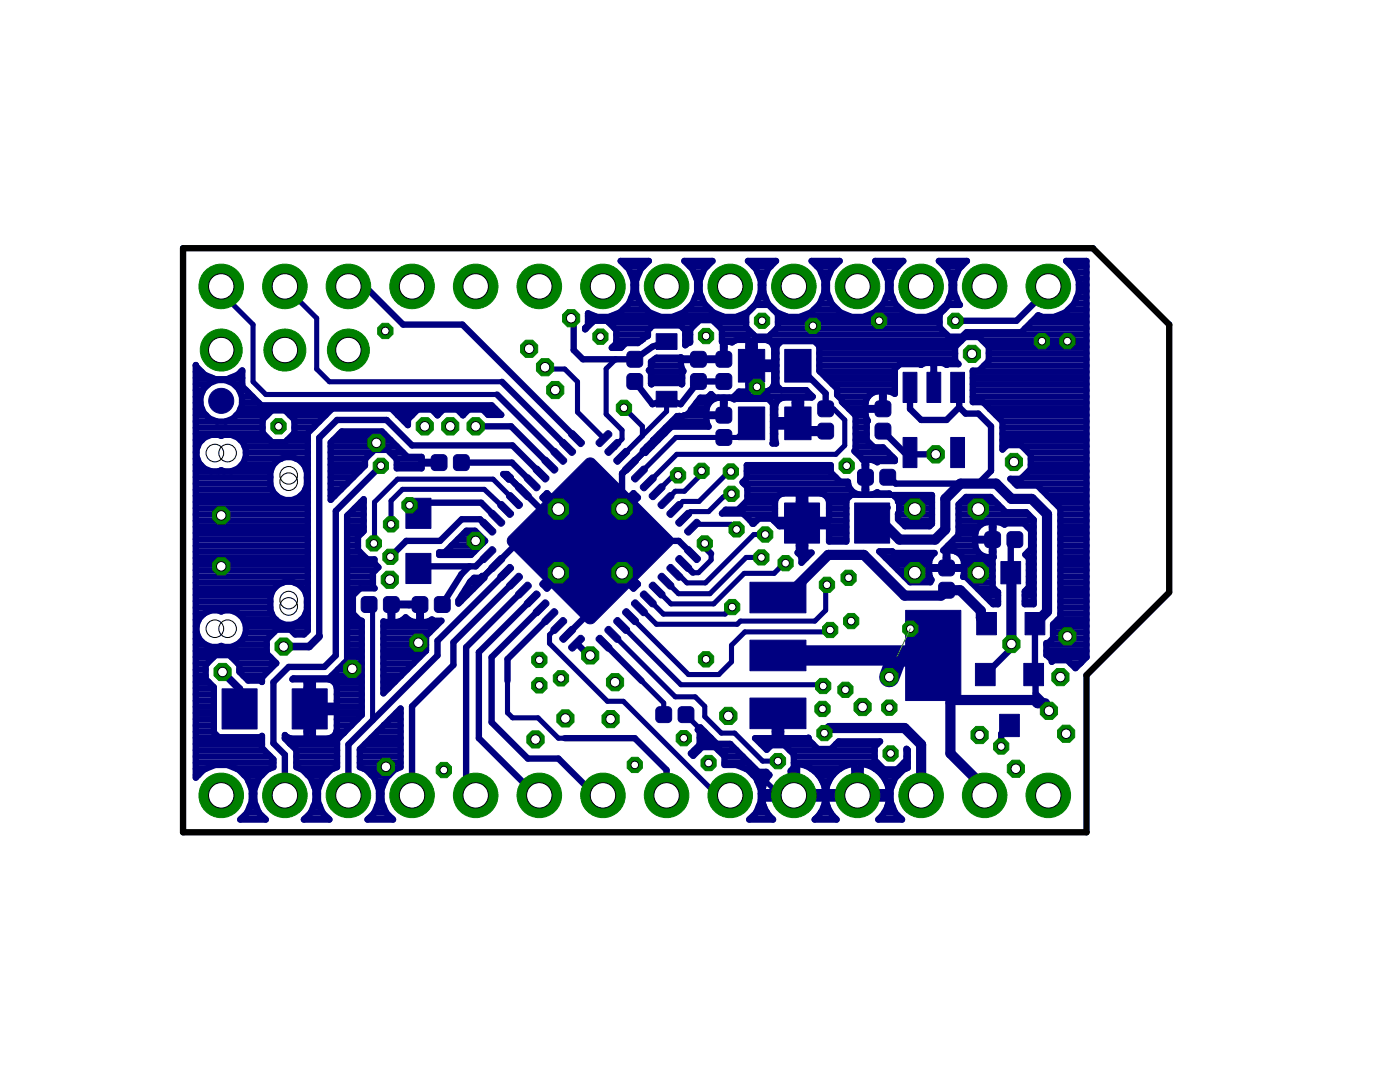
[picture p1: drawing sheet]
<svg xmlns="http://www.w3.org/2000/svg" width="279mm" height="216mm" viewBox="0 0 279 216" stroke-linecap="round" stroke-linejoin="round" font-family="sans-serif">
<g fill="#000080" stroke="#000080" stroke-width=".2">
<path d="M72.3 119.3l.6-.3h1.6a.79 .79 0 0 1 .7 .8v1.6a.79 .79 0 0 1-.7 .8h-1.6a.79 .79 0 0 1-.8-.8v-1.6z" fill-rule="evenodd"/>
<path d="M76.7 119.3l.6-.3h1.6a.79 .79 0 0 1 .8 .8v1.6a.79 .79 0 0 1-.8 .8h-1.6a.79 .79 0 0 1-.8-.8v-1.6z" fill-rule="evenodd"/>
<path d="M175.8 93.9l.6-.3h1.6a.79 .79 0 0 1 .8 .8v1.6a.79 .79 0 0 1-.8 .8h-1.6a.79 .79 0 0 1-.8-.8v-1.6z" fill-rule="evenodd"/>
<path d="M171.4 93.9l.5-.3h1.6a.79 .79 0 0 1 .8 .8v1.6a.79 .79 0 0 1-.8 .8h-1.6a.79 .79 0 0 1-.8-.8v-1.6z" fill-rule="evenodd"/>
<path d="M174.9 84.7l.5-.3h1.6a.79 .79 0 0 1 .8 .8v1.6a.79 .79 0 0 1-.8 .8h-1.6a.79 .79 0 0 1-.8-.8v-1.6z" fill-rule="evenodd"/>
<path d="M174.9 80.2l.5-.2h1.6a.79 .79 0 0 1 .8 .8v1.6a.79 .79 0 0 1-.8 .8h-1.6a.79 .79 0 0 1-.8-.8v-1.6z" fill-rule="evenodd"/>
<path d="M90.7 91l.6-.3h1.6a.79 .79 0 0 1 .8 .8v1.6a.79 .79 0 0 1-.8 .8h-1.6a.79 .79 0 0 1-.8-.8v-1.6z" fill-rule="evenodd"/>
<path d="M86.3 91l.5-.3h1.6a.79 .79 0 0 1 .8 .8v1.6a.79 .79 0 0 1-.8 .8h-1.6a.79 .79 0 0 1-.8-.8v-1.6z" fill-rule="evenodd"/>
<path d="M125.3 74.8l.6-.3h1.6a.79 .79 0 0 1 .8 .8v1.6a.79 .79 0 0 1-.8 .8h-1.6a.79 .79 0 0 1-.8-.8v-1.6z" fill-rule="evenodd"/>
<path d="M125.3 70.3l.6-.2h1.6a.79 .79 0 0 1 .8 .8v1.6a.79 .79 0 0 1-.8 .8h-1.6a.79 .79 0 0 1-.8-.8v-1.6z" fill-rule="evenodd"/>
<path d="M187.6 116.4l.5-.2h1.6a.79 .79 0 0 1 .8 .8v1.6a.79 .79 0 0 1-.8 .8h-1.6a.79 .79 0 0 1-.8-.8v-1.6z" fill-rule="evenodd"/>
<path d="M187.6 112l.5-.3h1.6a.79 .79 0 0 1 .8 .8v1.6a.79 .79 0 0 1-.8 .8h-1.6a.79 .79 0 0 1-.8-.8v-1.6z" fill-rule="evenodd"/>
<path d="M86.9 119.3l.6-.3h1.6a.79 .79 0 0 1 .8 .8v1.6a.79 .79 0 0 1-.8 .8h-1.6a.79 .79 0 0 1-.8-.8v-1.6z" fill-rule="evenodd"/>
<path d="M82.5 119.3l.5-.3h1.6a.79 .79 0 0 1 .8 .8v1.6a.79 .79 0 0 1-.8 .8h-1.6a.79 .79 0 0 1-.8-.8v-1.6z" fill-rule="evenodd"/>
<path d="M138 74.8l.6-.3h1.6a.79 .79 0 0 1 .8 .8v1.6a.79 .79 0 0 1-.8 .8h-1.6a.79 .79 0 0 1-.8-.8v-1.6z" fill-rule="evenodd"/>
<path d="M138 70.3l.6-.2h1.6a.79 .79 0 0 1 .8 .8v1.6a.79 .79 0 0 1-.8 .8h-1.6a.79 .79 0 0 1-.8-.8v-1.6z" fill-rule="evenodd"/>
<path d="M143.1 74.8l.6-.3h1.6a.79 .79 0 0 1 .7 .8v1.6a.79 .79 0 0 1-.7 .8h-1.6a.79 .79 0 0 1-.8-.8v-1.6z" fill-rule="evenodd"/>
<path d="M143.1 70.3l.6-.2h1.6a.79 .79 0 0 1 .7 .8v1.6a.79 .79 0 0 1-.7 .8h-1.6a.79 .79 0 0 1-.8-.8v-1.6z" fill-rule="evenodd"/>
<path d="M143.1 81.5l.6-.2h1.6a.79 .79 0 0 1 .7 .8v1.5a.79 .79 0 0 1-.7 .8h-1.6a.79 .79 0 0 1-.8-.8v-1.5z" fill-rule="evenodd"/>
<path d="M143.1 85.9l.6-.2h1.6a.79 .79 0 0 1 .7 .8v1.6a.79 .79 0 0 1-.7 .8h-1.6a.79 .79 0 0 1-.8-.8v-1.6z" fill-rule="evenodd"/>
<path d="M163.4 84.7l.6-.3h1.6a.79 .79 0 0 1 .8 .8v1.6a.79 .79 0 0 1-.8 .8h-1.6a.79 .79 0 0 1-.8-.8v-1.6z" fill-rule="evenodd"/>
<path d="M163.4 80.2l.6-.2h1.6a.79 .79 0 0 1 .8 .8v1.6a.79 .79 0 0 1-.8 .8h-1.6a.79 .79 0 0 1-.8-.8v-1.6z" fill-rule="evenodd"/>
<path d="M131.1 141.2l.6-.2h1.6a.79 .79 0 0 1 .7 .8v1.6a.79 .79 0 0 1-.7 .8h-1.6a.79 .79 0 0 1-.8-.8v-1.6z" fill-rule="evenodd"/>
<path d="M135.6 141.2l.5-.2h1.6a.79 .79 0 0 1 .8 .8v1.6a.79 .79 0 0 1-.8 .8h-1.6a.79 .79 0 0 1-.8-.8v-1.6z" fill-rule="evenodd"/>
<path d="M196.7 106.3l.6-.2h1.6a.79 .79 0 0 1 .8 .8v1.6a.79 .79 0 0 1-.8 .8h-1.6a.79 .79 0 0 1-.8-.8v-1.6z" fill-rule="evenodd"/>
<path d="M201.2 106.3l.6-.2h1.5a.79 .79 0 0 1 .8 .8v1.6a.79 .79 0 0 1-.8 .8h-1.5a.79 .79 0 0 1-.8-.8v-1.6z" fill-rule="evenodd"/>
<circle cx="44.2" cy="80" r="2.5"/>
</g>
<g fill="#000080" stroke="#000080" stroke-width=".2">
<path d="M81 99.4h5v6h-5z"/>
<path d="M81 110.4h5v6h-5z"/>
<path d="M180.2 74.3h2.8v6h-2.8z"/>
<path d="M185 74.3h2.7v6h-2.7z"/>
<path d="M189.7 74.3h2.8v6h-2.8z"/>
<path d="M189.7 87.3h2.8v6h-2.8z"/>
<path d="M180.2 87.3h2.8v6h-2.8z"/>
<path d="M194.7 132.4h3.9v4.4h-3.9z"/>
<path d="M204.3 132.4h4v4.4h-4z"/>
<path d="M199.5 142.5h3.9v4.5h-3.9z"/>
<path d="M58.3 137.5h7v8h-7z"/>
<path d="M44.3 137.5h7v8h-7z"/>
<path d="M147.4 81.2h5.2v6.5h-5.2z"/>
<path d="M147.4 69.7h5.2v6.5h-5.2z"/>
<path d="M156.6 69.7h5.3v6.5h-5.3z"/>
<path d="M156.6 81.2h5.3v6.5h-5.3z"/>
<path d="M95.9 104l.4-.3h.6l2 2.1a.79 .79 0 0 1-.9 .9l-2.1-2-.1-.3z"/>
<path d="M97.7 102.3l.4-.4h.4l2.1 2a.73 .73 0 0 1-.7 1.1l-2.2-2.1-.1-.2z"/>
<path d="M99.4 100.5l.5-.4 .5 .1 2.1 2.1a.79 .79 0 0 1-1 .9l-2.1-2-.1-.3z"/>
<path d="M101.2 98.7l.4-.4h.5l2.1 2.1a.73 .73 0 0 1-.8 1.1l-2.2-2.1-.1-.3z"/>
<path d="M103 96.9l.4-.3h.5l2.1 2.1a.79 .79 0 0 1-.9 1l-2.1-2.1-.1-.3z"/>
<path d="M104.8 95.2l.4-.4h.4l2.1 2.1a.73 .73 0 0 1-.7 1l-2.2-2.1-.2-.2z"/>
<path d="M106.8 93.1l.3-.1 .4 .1 2 2.1a.79 .79 0 0 1-.9 .9l-2.1-2-.1-.6z"/>
<path d="M108.3 91.7l.4-.4h.4l2.1 2a.73 .73 0 0 1-.7 1.1l-2.2-2.1-.1-.2z"/>
<path d="M110 89.9l.5-.4 .5 .1 2.1 2.1a.79 .79 0 0 1-1 .9l-2.1-2-.1-.3z"/>
<path d="M111.8 88.1l.4-.4h.5l2.1 2.1a.73 .73 0 0 1-.8 1.1l-2.2-2.1-.1-.3z"/>
<path d="M113.6 86.3l.4-.3h.6l2 2.1a.79 .79 0 0 1-.9 1l-2.1-2.1-.1-.3z"/>
<path d="M119.1 88l1.9-2a.73 .73 0 0 1 1.1 .7l-.1 .3-2.1 2.1a.79 .79 0 0 1-.9-1z"/>
<path d="M120.8 89.8l2.1-2.1a.77 .77 0 0 1 .9 1l-2 2.1a.73 .73 0 0 1-1.1-.8z"/>
<path d="M122.6 91.5l2-1.9a.73 .73 0 0 1 1 .7l-.1 .3-2.1 2a.79 .79 0 0 1-.9-.9z"/>
<path d="M124.4 93.3l2.1-2a.77 .77 0 0 1 .9 .9l-2.1 2.1a.73 .73 0 0 1-1.1-.7z"/>
<path d="M126.1 95.1l2-2a.73 .73 0 0 1 1.1 .7l-.1 .3-2.1 2a.79 .79 0 0 1-1-.9z"/>
<path d="M127.9 96.9l2.1-2.1a.77 .77 0 0 1 .9 .9l-2 2.1a.73 .73 0 0 1-1.1-.7z"/>
<path d="M129.7 98.6l1.9-2a.73 .73 0 0 1 1.1 .7l-.1 .3-2.1 2.1a.79 .79 0 0 1-.9-1z"/>
<path d="M131.4 100.4l2.1-2.1a.77 .77 0 0 1 1 1l-2.1 2.1a.73 .73 0 0 1-1.1-.8z"/>
<path d="M133.2 102.2l2-2a.73 .73 0 0 1 1 .7l-.1 .3-2.1 2a.79 .79 0 0 1-.9-.9z"/>
<path d="M135 103.9l2.1-2a.77 .77 0 0 1 .9 .9l-2.1 2.1a.73 .73 0 0 1-1-.7z"/>
<path d="M136.7 105.7l2-2a.73 .73 0 0 1 1.1 .7l-.1 .3-2.1 2a.79 .79 0 0 1-.9-.9z"/>
<path d="M137 109.2l.3-.1 .4 .1 2.1 2.1a.79 .79 0 0 1-1 .9l-2.1-2.2v-.4z"/>
<path d="M135 111.3l.4-.4 .5 .1 2 1.9a.73 .73 0 0 1-.7 1.1l-2.2-2.1-.1-.2z"/>
<path d="M133.5 112.7l.3-.1 .4 .1 2 2.1a.79 .79 0 0 1-.9 1l-2.2-2.2v-.4z"/>
<path d="M131.7 114.5l.3-.1 .4 .1 2 2a.73 .73 0 0 1-.7 1.1l-2.3-2.1v-.6z"/>
<path d="M130 116.3l.2-.1 .4 .1 2.1 2.1a.79 .79 0 0 1-.9 .9l-2.2-2.2v-.4z"/>
<path d="M128.2 118l.3-.1 .4 .1 2 2a.73 .73 0 0 1-.8 1.1l-2.2-2.1-.1-.6z"/>
<path d="M126.4 119.8l.3-.1 .4 .1 2.1 2.1a.79 .79 0 0 1-1 .9l-2.2-2.2v-.4z"/>
<path d="M124.7 121.6l.2-.1 .4 .1 2 1.9a.73 .73 0 0 1-.7 1.1l-2.2-2.1-.1-.5z"/>
<path d="M122.9 123.3l.2-.1 .5 .1 2 2.1a.77 .77 0 0 1-.9 .9l-2.2-2.1v-.4z"/>
<path d="M121.1 125.1l.3-.1 .4 .1 2 2a.73 .73 0 0 1-.7 1.1l-2.3-2.1v-.6z"/>
<path d="M119.4 126.9l.2-.1 .4 .1 2.1 2.1a.77 .77 0 0 1-.9 .9l-2.2-2.2v-.4z"/>
<path d="M113.6 128.8l2.1-2a.79 .79 0 0 1 .9 .9l-2 2.1a.73 .73 0 0 1-1.1-.7z"/>
<path d="M113.8 125.1a.73 .73 0 0 1 1.1 .7l-2.2 2.3a.76 .76 0 0 1-1-.9z"/>
<path d="M110 125.3l2.1-2a.79 .79 0 0 1 1 .9l-2.1 2.1a.73 .73 0 0 1-1.1-.7z"/>
<path d="M110.3 121.6a.73 .73 0 0 1 1 .7l-2.2 2.3a.76 .76 0 0 1-.9-.9z"/>
<path d="M106.5 121.8l2.1-2.1a.79 .79 0 0 1 .9 .9l-2.1 2.2a.77 .77 0 0 1-1-.9z"/>
<path d="M106.7 118a.73 .73 0 0 1 1.1 .7l-2.2 2.4a.76 .76 0 0 1-.9-1z"/>
<path d="M103 118.2l2.1-2a.79 .79 0 0 1 .9 .9l-2.2 2.2a.77 .77 0 0 1-.9-.9z"/>
<path d="M103.2 114.5a.73 .73 0 0 1 1.1 .7l-2.2 2.3a.76 .76 0 0 1-1-.9z"/>
<path d="M99.4 114.7l2.1-2.1a.79 .79 0 0 1 1 1l-2.2 2.2a.77 .77 0 0 1-.9-1z"/>
<path d="M99.7 111a.73 .73 0 0 1 1 .7l-2.2 2.3a.76 .76 0 0 1-.9-.9z"/>
<path d="M95.9 111.2l2.1-2.1a.79 .79 0 0 1 .9 .9l-2.1 2.2a.77 .77 0 0 1-1-.9z"/>
<path d="M101.5 107.2l15.6-15.6a1.26 1.26 0 0 1 1.4 0l15.8 15.9a1.3 1.3 0 0 1-.2 1.2l-15.6 15.5a1.25 1.25 0 0 1-1.4 0l-15.6-15.5a1.25 1.25 0 0 1 0-1.5z"/>
<path d="M156.6 100.4h7v8h-7z"/>
<path d="M170.6 100.4h6.9v8h-6.9z"/>
<path d="M149.7 139.3h11.1v6.1h-11.1z"/>
<path d="M149.7 127.7h11.1v6.1h-11.1z"/>
<path d="M149.7 116.2h11.1v6.1h-11.1z"/>
<path d="M180.7 121.8h11v18h-11z"/>
<path d="M204.6 122.2h3.9v4.5h-3.9z"/>
<path d="M194.9 122.2h4v4.5h-4z"/>
<path d="M199.7 112.1h4v4.4h-4z"/>
<path d="M131 78.1h4.1v3.1h-4.1z"/>
<path d="M131 66.6h4.1v3.1h-4.1z"/>
</g>
<g fill="none" stroke="#000080" stroke-width="1">
<path d="M44.2 57.1v1.3l6.3 6.4v11.4l2.5 2.5h46.2M56.9 57.1l6.3 6.4v10.1l2.5 2.6h34.5M108.8 73.3l.4 .3h3.5l2.6 2.6v6l5.2 5.3M122.9 71.7l-1.9 1.9v9.1l3.1 3.1v1.8l-1.4 1.4v.3h-.4M133 79.7v2.4l-8.9 9 4.1-4.1v-1.9l-3.7-3.7M102.7 99.9l-4.3-4.3h-19.1l-4.6 4.6v8.1l-.1 .1M135.3 94.8h-.9l-3.3 3.3M140 94v.6l-3.4 3.4h-1.8l-1.9 1.9M145.9 94.1h-.4l-6 6h-3.2l-1.6 1.6M146 98.5l-1.7 .7-2.9 2.9h-3.6l-1.4 1.3M150 84.5l-2.8 2.8h-12.3l-7.3 7.3M164.8 81.6h1.6l2.2 2.2v5.1l-1.8 1.8h-31.7l-5.7 5.7"/>
<path d="M100.9 101.7l-4.3-4.1h-16.3l-2.3 2.3v4.7M129.4 119.5l3 3h12.3l1.4-1.4M138.2 105.2l.6-.6h7.2l1 1M141.9 110.5v1.2l-2.5 2.6h-1.1M152 111.2h-3.1l-7.2 7.3h-6.3l-2.5-2.5M152.7 106.7h-2.3l-9.6 9.6h-3.7l-2.1-2.1h-.3M156.8 112.4l-.5 .2-1.8 1.8h-6l-6.1 6.1h-8.5l-2.8-2.8M165 116.7l-.2 .2v4.9l-2.2 2.1h-14.8l-.7 .7h-16.1l-3.4-3.3M73.7 120.6l.7 .7v22.4M101.3 135.9v6.3l1 1h5.1l4 4.1h1.3M111.5 124.8l-1.8 1.9v1.7l11.5 11.5h3.2l17.5 17.5h3.2M122.3 126.6l12.5 12.4h3.9l2 1.9v2.1l3.3 3.3h2.6l5.6 5.6h3.1"/>
<path d="M124.1 124.8l11.8 11.8h28.1l.3 .3M125.8 123l11.6 11.6h6l2.6-2.5v-3.3l2.7-2.7h16.6l.4-.4M128.1 135.9l4.4 4.4v2.3M137 142.7l8.2 8.3h2.7l6.5 6.4h2.4l1.8 1.8"/>
</g>
<g fill="none" stroke="#000080" stroke-width="1.3">
<path d="M69.5 57.1h3.3l7.7 7.7h11.8l22.8 22.7M124.9 53.1h3.5M125.8 54.4h1.8M126 59.3h1.3M126.3 55.6h.8M126.4 58.1h.5M126.4 56.9h.5M137.6 53.1h3.5M138.5 54.4h1.8M138.7 59.3h1.3M139 55.6h.8M139.1 58.1h.5"/>
<path d="M139.1 56.9h.5M150.3 53.1h3.5M151.2 54.4h1.8M151.4 59.3h1.3M151.7 55.6h.8M151.8 58.1h.5M151.8 56.9h.5M163 53.1h3.5M163.9 54.4h1.8M164.1 59.3h1.3M164.4 55.6h.8M164.5 58.1h.5"/>
<path d="M164.5 56.9h.5M175.7 53.1h3.5M176.6 54.4h1.8M176.8 59.3h1.3M177.1 55.6h.8M177.2 58.1h.5M177.2 56.9h.5M188.4 53.1h3.5M189.3 54.4h1.8M189.5 59.3h1.3M189.8 55.6h.8M189.9 58.1h.5"/>
<path d="M189.9 56.9h.5M209.2 57.1v.6l-6.3 6.3h-12.2M213.8 53.1h3M214.7 54.4h2.1M214.9 59.3h1.9M215.2 55.6h1.6M215.3 58.1h1.5M215.3 56.9h1.5M39.1 72.8a5.8 5.8 0 0 0 9.2 1.1v3.2l3.8 3.8h46l1.9 1.9h-2.6l-1.1-1.1h-2.8l-1.1 1.2-1.2-1.2h-2.7l-1.2 1.2-1.1-1.2h-2.8l-2 2v1.1l-3.3-3.3h-11.8l-4.9 4.9v39.5l-.7 .7h-1.8l-.9-1h-2.8l-2 2v2.8l1.9 1.9-2.8 2.9v.9l-.3-.3h-2.5l-1.7-1.8v-1.3l-2-2h-2.8l-2 2v2.8l1.7 1.6v9l.9 1h8.4l.3-.3v2.4l2.3 2.3v1.6a6 6 0 0 0-2.9 9.1l1.3 1.3h-5.1a6.2 6.2 0 0 0 .5-9.3 6.2 6.2 0 0 0-9.3 1zM39.1 77.9h1.4M39.1 79.1h.9M39.1 76.7h2.5"/>
<path d="M39.1 75.4h3.3M39.1 74.2h1.1M39.1 73h.1M45.9 75.4h2.4M46.7 76.7h1.6M47.8 77.9h1.3M48 74.2h.3M48.3 79.1h2.1M99.2 78.7l12.3 12.4M100.2 76.2l13.1 13.1M114 63.5l.5 .5v5.8l1.8 1.9h10.4l3.5-2.5 2.8-1M116.8 65.5h.2"/>
<path d="M117.3 64.3h.9M117.3 63.1h1.4M121.4 64.3h17.8M122 63.1h9.4M122.3 69.2h1.8M122.7 65.5h7M123 68h4.9M123 66.8h6.3M124.3 61.8h4.8M125.5 60.6h2.3M126.7 76.1l3.5 4.6 2.8-1 2.8 1 3.6-4.6h5.1M129.8 74.2h6.5"/>
<path d="M129.9 75.4h6.2M129.9 73h6M130 76.7l-.1-2.4-.4-.4 .4-.4v-1.3l1.1-.8 4.9-.1v.2h3.3v.3h-3.3v1l.5 1.3-.3 .2v2.4M130 76.7l.3-.3h5.5l.3 .3M130 76.7h.1M130.6 71.7h8.6M134.7 63.1h9.4M136 76.7h.1M136.4 65.5h1.5M136.8 68h.9M136.8 66.8h.9M137 61.8h4.8"/>
<path d="M138.2 60.6h2.3M139.5 71.7h4.8M141.4 79.1h1M142.6 64.3h6.3M143.3 79.4a2.8 2.8 0 0 0-2.3 3.3h3.6v-3.3M143.9 65.5h5.2M144.1 68h2.5M144.1 66.8h6.2M144.3 79.4v3.6h-3.3v1l.4 1.1h-7.4l-5.2 5.3-.3-.3M144.3 70.5h.3M144.3 69.2h.3M146.5 79.1h15.7"/>
<path d="M147.4 63.1h1.5M149.4 71.7h1.2M149.4 77.9h1.2M149.4 76.7h1.2M149.4 75.4h1.2M149.4 74.2h1.2M149.4 70.5h1.2M149.4 69.2h1.2M149.4 68h1.2M149.7 61.8h.1M150.6 73h4.4M150.9 60.6h2.3"/>
<path d="M153.4 68h38.4M153.5 77.9h7.4M153.8 66.8h35.2M154.4 61.8h.1M154.5 69.2h.5M154.5 76.7h.5M154.5 71.7h.5M154.5 75.4h.5M154.5 74.2h.5M154.5 70.5h.5M155 65.5h32.7M155.3 64.3h32.2"/>
<path d="M155.3 63.1h1.5M155.9 77.9l-.9-1v-7.9l.9-.9h6.7l.9 .9v5l3.6 3.6v1.2l.9 1v.4l2.8 2.7v6.9l-.3 .2 1.6 1.7h.5v3.4h.3v-3.4h1l1.2 .5 .2-.2h3.3v-.3l-2.4-2.4h-1.8l-1.4-1.5v-3.6l.2-.2-.5-1.3v-1h3.3v-3.6a2.88 2.88 0 0 0-2.8 1M159.2 73l5.6 5.5v3.1M160.1 63.1h9.4M160.9 77.9l1.3 1.2M162.2 79.1l-.2 .2h-2.1v4.5h-5.2v-2.8a1.89 1.89 0 0 1 1.7-1.7h2.2v5.8h-3.9v2.9l.2 .5h-.7l.1-8-1-.9h-6.6l-.1 .1-1-.3M162.4 61.8h4.8M163.5 71.7h27.1M163.5 73h15.8M163.5 70.5h27.1M163.5 69.2h27.1M163.6 60.6h2.3"/>
<path d="M163.7 74.2h14.9M164.9 75.4h13.7M166.2 76.7h12.4M167.1 77.9h11.5M167.4 79.1h5.8M172.8 63.1h9.4M175.1 61.8h4.8M176 79.1h.4M176.3 60.6h2.3M181.6 77.3v4.3l2.2 2.2h5.1l2.5-2.5M183.8 72.8l-.1-.1h-4.1l-1 .9v5l-1.2-.5h-1v3.3h-3.7v-1l.2-.6 .3-.7M183.8 72.8l.9-.4h1.6v4.9h.1v-4.9h1.6l.9 .4"/>
<path d="M183.8 72.8h.1M185.5 63.1h2M186.3 76.7h.1M186.3 75.4h.1M186.3 74.2h.1M186.3 73h.1M187.8 61.8h.6M188.9 72.8l.2-.1h2.2l-.7-.7v-2.8l2-2h2.8l1.9 2v2.8l-1.9 2h-1.3v6.2h2.1l3.9 3.9M188.9 72.8h.1M189 60.6h2.3M191.1 77.3l.3 .3v3.7M192.4 66.8h24.4"/>
<path d="M194.1 77.9h22.7M194.1 79.1h22.7M194.1 76.7h22.7M194.1 75.4h22.7M194.1 74.2h22.7M196.1 68h20.7M196.4 73h20.4M197.3 71.7h19.5M197.3 70.5h19.5M197.3 69.2h19.5M204.6 65.5h12.2M205.8 64.3h11"/>
<path d="M207.1 63.1h.4M210.9 63.1h5.9M213.2 61.8h3.6M214.4 60.6h2.4M39.1 84.1h4.1M39.1 99h16.2M39.1 97.7h15.2M39.1 96.5h14.9M39.1 95.2h14.9M39.1 94h2.9M39.1 92.8h1M39.1 91.5h.3"/>
<path d="M39.1 90.3h.1M39.1 89h.4M39.1 87.8h1.2M39.1 86.6h13.5M39.1 85.3h13.3M39.1 82.8h2M39.1 81.6h1.2M39.1 80.4h.9M39.8 88.3a3.6 3.6 0 0 1 4.4-1.3 3.7 3.7 0 0 1 4.9 3.4 3.7 3.7 0 0 1-4.9 3.4 3.7 3.7 0 0 1-4.3-1.1 3.7 3.7 0 0 1-.1-4.4zM43.8 94h.7M45.1 84.1h7.3M46.3 94h7.7"/>
<path d="M47.2 82.8h6.1M48 81.6h18.2M48 87.8h5.8M48.2 92.8h6.3M48.3 80.4h3.3M48.8 89h12.6M48.9 91.5h7.2M49.1 90.3h12.3M54.5 92.8a3.7 3.7 0 0 1 3.8-1.6 3.7 3.7 0 0 1 3 2.9v2.8a3.7 3.7 0 0 1-3.7 3 3.7 3.7 0 0 1-3.6-3v-2.8zM57.3 87.8h4.1M57.8 82.8h7.2M58.6 86.6h2.8"/>
<path d="M58.8 84.1h4.9M58.8 85.3h3.7M59.1 91.5h2.3M59.9 99h1.5M60.7 92.8h.7M60.9 97.7h.5M61.2 94h.2M61.3 96.5h.1M61.3 95.2h.1M66 99h.8M66 97.7h2M66 96.5h3.3"/>
<path d="M66 95.2h4.5M66 94h5.7M66 92.8h6.8M66 91.5h7M66 90.3h8.2M66 89h13.2M66.5 87.8h11.4M67.7 86.6h9M68.2 86.1h8l5.1 5.1h2.8v1h3.4v.3h-3.4v1h-4.9v-1.9l-1.9-1.8h-2.6l-1.9 1.8v1.3l-6.8 6.8v-11.4zM76 92.9l-9 9.1v28.8l-2.3 2.3h-7.1l-3 3v12.2l2.3 2.3v8.1M77.9 90.3h2.5M78.2 81.6h20.6"/>
<path d="M79.1 91.5h5M79.2 92.8h4.9M79.4 82.8h2.9M80.7 84.1h.7M87.3 82.8h.1M92.1 92.3h10.1l4 4.1M92.4 82.8h.1M94.9 85.1h7.1l7.7 7.7M100.4 94.6h.8l.7 .7-.4 .4zM101.1 95.2h.8M101.8 95.4l6.1 6.2h3.5M102.8 96.5h.1"/>
<path d="M104 97.7h.1M108 94.6l-5.7-5.7h-20.1l-5-5.1h-9.9l-3.6 3.6v39.6M108.6 99h1.1M109.2 98.4l18.1 18.2-.9 .9-18.1-18.2zM124.7 94h.1M125.9 92.8l-1.7 1.8M125.9 99h1.1M125.9 92.8h.1M127.1 91.5h.1M128.4 90.3h.1M128.5 90.1l-4.4 4.4v7.1h2.6l6.3 6.3h2.5l2.7 2.8M128.7 90.3h.2"/>
<path d="M129.2 89h.9M130.4 87.8l4.7-4.8 .9 .1 1.1-.3 .6-.5 .2-.5 1.9-2.4h1.4l.7-.8 .8 .8h3.6l1.2-1.3h1.9v-4.5h5.1v2.9a1.89 1.89 0 0 1-1.6 1.6h-2.3v-10.3h2.3a1.88 1.88 0 0 1 1.6 1.7v2.8h-5.1v-4.5h-2.3l-1 .5-1.5-.1v3.3h-5.1v.3h4.8v-3.6h-.2v-2.5l-1.9-1.8h-2.6l-1.9 1.8v2.6l-.9 .6v-3l-1-1h-5.5l-1 1v1.1l-.8 .3-.1 .3-1.1 .9h-2.4l-1 .9h-1.8l.9-.9v-2.7l-1.9-1.8h-2.6l-1.7 1.7v-.3l.5-.5v-2.4a6.2 6.2 0 0 0 8.3-2.1 6.2 6.2 0 0 0-1.7-8.3h5.6a6.2 6.2 0 0 0-1.1 9.2 6.2 6.2 0 0 0 9.3 0 6.2 6.2 0 0 0-1.1-9.2h5.6a6.2 6.2 0 0 0-1.1 9.2 6.2 6.2 0 0 0 9.3 0 6.2 6.2 0 0 0-1.1-9.2h5.6a6.2 6.2 0 0 0-1.1 9.2 6.2 6.2 0 0 0 9.3 0 6.2 6.2 0 0 0-1.1-9.2h5.6a6.2 6.2 0 0 0-1.1 9.2 6.2 6.2 0 0 0 9.3 0 6.2 6.2 0 0 0-1.1-9.2h5.6a6.2 6.2 0 0 0-1.1 9.2 6.2 6.2 0 0 0 9.3 0 6.2 6.2 0 0 0-1.1-9.2h5.6a6.1 6.1 0 0 0-1.4 8.7h-2.2l-1.9 1.9v2.6l1.9 1.9h2.6l.9-.9h10.9l3.4-3.4a6.1 6.1 0 0 0 7-2 6.1 6.1 0 0 0 .2-7.2l-1.6-1.6h4v79M130.4 87.8l-2.1 2.1 .2 .2M130.4 87.8h.9M131.6 86.6h1M132.8 85.3h1M134.1 84.1h6.9M136.8 82.8h7.5M138 81.6h3M139 80.4h2.5M144.3 81.6h.3M144.3 80.4h.3"/>
<path d="M148.4 96.5h20.8M149 95.2h17.8M149 94h16.8M149.2 99h6.1M149.2 97.7h20.6M154.1 80.4h.8M154.3 84.1h4.3M154.3 87.8h.4M154.3 86.6h.4M154.3 85.3h.4M154.3 82.8h.4M154.3 81.6h.4"/>
<path d="M155.4 98.8l.9-.3h3.1v11.8h-.2l.8 .8v1.2l2-2h-1.3v-11.8h3.1a1.89 1.89 0 0 1 1.7 1.6v3.6h-10.8v-3.6l.1-.5zM158.6 82.8h1.3M158.6 81.6h1.3M158.6 80.4h1.3M159.4 99h1.3M164.8 99h4.9M168.2 80.4h4.5M169.4 81.6h6.6M170.7 82.8h2M170.8 84.1h2.3M170.8 89h3.4M170.8 87.8h2.2"/>
<path d="M170.8 86.6h2.2M170.8 85.3h2.2M170.8 90.3h6.4M171.6 98.7a2.64 2.64 0 0 1-2.4-2.6h-1.5l-1.9-1.8v-1.5h-16.8v2.6l-.8 .8 1 1v2.6l-1.9 1.9h-2.5l-.7 .8h4.2l1.9 1.8v.2h.2l1-1h2.6l1.6 1.5h9.9v3.1h3.4v-8.4l1-1h7.8l-.2-.2h-2.2l-.2-.3-1.2 .5M172 91.5h6.5M172.6 98.7v-3.3h.3v3.3M172.6 97.7h.3M172.6 96.5h.3M172.6 94h.3M172.6 92.8h.3M175.9 86h.3l4.3 4.3h1.1l.4 .4h4.8M176 80.4h.4"/>
<path d="M178.3 98.8h7.7v5.7l-.5 .5h-4.9l-1.4-1.4v-1.1l.3-.3v-1.9l-.3-.2v-.4zM178.5 99h7.5M191.4 81.3l1.3 1.2h2.5l2.6 2.6v8.9l-2.6 2.5h-16.4l-1.3-1.3h-.3M196.3 80.4h20.5M197.6 81.6h19.2M198.8 82.8h18M200 84.1h16.8M200.1 84.1v5.6l.9-.9h2.8l1.9 2v2.8l-1.9 1.9h-2.2l1.4 1.4h4l4.6 4.6v21.6l-1.4 1.5v2.7l-1 1h-.4v2.4l1.1 1v.4l.3-.4h2.8l1.6 1.6 2.2-2.2M200.1 89h.6M200.1 87.8h16.7M200.1 86.6h16.7M200.1 85.3h16.7"/>
<path d="M202.5 96.5h14.3M204 89h12.8M204.1 95.2h12.7M205.2 90.3h11.6M205.3 94h11.5M205.7 92.8h11.1M205.7 91.5h11.1M207.9 97.7h8.9M209.1 99h7.7M39.1 120h14.9M39.1 118.7h15M39.1 117.5h15.6"/>
<path d="M39.1 116.3h17.3M39.1 115h22.3M39.1 113.8h22.3M39.1 112.6h22.3M39.1 111.3h22.3M39.1 110.1h22.3M39.1 108.9h22.3M39.1 107.6h22.3M39.1 106.4h22.3M39.1 105.1h22.3M39.1 103.9h22.3M39.1 102.7h22.3"/>
<path d="M39.1 101.4h22.3M39.1 100.2h22.3M54.5 117.7a3.7 3.7 0 0 1 3.8-1.6 3.7 3.7 0 0 1 3 2.9v2.7a3.7 3.7 0 0 1-3.7 3 3.7 3.7 0 0 1-3.6-3v-2.7zM58.8 116.3h2.6M60.6 117.5h.8M61.2 118.7h.2M61.3 120h.1M69.3 120h1.1M69.3 118.7h1.2M69.3 117.5h2.4M69.3 116.3h5.1M69.3 115h5.1"/>
<path d="M69.3 113.8h5.6M69.3 112.6h5.6M69.3 111.3h3.7M69.3 110.1h2.5M69.3 108.9h2.1M69.3 107.6h2.1M69.3 106.4h2.9M69.3 105.1h3.3M69.3 103.9h3.3M69.5 102.7h3.1M70.8 101.4h1.8M72 100.2h.6"/>
<path d="M81.7 100.8l1.8 1.6M83.5 102.4l2.1-2.1h10.4l3.1 3.1M83.5 102.4v1.7M87.7 110.2h1.1l4.3-4.3h1.7l2 2-2.8 2.8h-6.3zM88.9 110.1h5.7M90.1 108.9h5.8M91.4 107.6h5.1M91.5 120h.5M92.2 118.7h1M92.6 106.4h2.6M92.9 117.5h1.5M93.7 113l-1.6 1.6-3.8 6"/>
<path d="M93.7 116.3h2M93.9 116l.7-.7h1.3l.4-.4 .4 .4-5.2 5.1v-.6zM96.1 115h.3M96.3 108.4h.1M96.5 115h.1M97.4 105.2l-1.6-1.6h-3.7l-4.3 4.3h-6.7l-3.2 3.2M97.4 110.7l-2.5 2.3h-11l-.4 .4M97.8 113.8h.1M99 112.6h.1M99.1 112.4l.1 .1M100.9 114.2l-13.6 13.7v2.9l-17.8 17.8v10.1M102.7 116l-12.2 12.2v4.5l-8.3 8.2v17.8"/>
<path d="M104.5 117.7l-11.5 11.5v27l1.9 1.9v.6M106.2 119.5l-10.6 10.7v17.1l11.4 11.4h.6M108.3 116.6l18.1-18.2 .9 .9-18.1 18.2zM108.5 116.3h1.8M109.2 100.2h1.8M109.8 115h1.8M110 101.6l-13.5 13.5M110.4 101.4h1.8M111 113.8h1.8M111.6 102.7h1.8M112.3 112.6h1.8M112.9 103.9h1.8"/>
<path d="M113.5 111.3h1.8M114 107.9h3.8M114.1 105.1h1.8M114.7 110.1h1.8M115.3 106.4h1.8M116 108.9h3.6M116.6 107.6h.6M118.4 107.6h.6M118.4 106.4h1.8M119.1 110.1h1.7M119.7 105.1h1.8M120.3 111.3h1.8"/>
<path d="M120.9 103.9h1.8M121.5 112.6h1.8M122.2 102.7h1.8M122.8 113.8h1.8M123.4 101.4h1.8M124 115h1.8M124.1 114.3v1.4l-10.8 10.9M124.7 100.2h1.7M125.2 116.3h1.8M136.4 112.4l1.9 1.9M140.7 108.4v.8l1.2 1.3M147.6 101.4h7.1"/>
<path d="M148.5 102.7h6.2M148.8 100.2h5.9M149.7 103.9h1.3M154.4 103.9h5M159.4 110.1h1.3M159.4 108.9h1.3M159.4 107.6h1.3M159.4 106.4h1.3M159.4 105.1h1.3M159.4 102.7h1.3M159.4 101.4h1.3M159.4 100.2h1.3"/>
<path d="M160 111.3h.9M160.7 103.9h8.2M165.5 107.6h3.4M165.5 106.4h3.4M165.5 105.1h3.4M165.5 102.7h3.4M165.5 101.4h3.4M165.5 100.2h3.4M175.5 110l6.1 6.2h4.1l.2-.5-.5-1.2v-1h3.3v-3.7h-.5l3.1-3.1v-6.1l1.5-1.4h4.9l3 3h4.1l1.5 1.5v16.9h-1.8v-2.6l.8-.8v-5.8l-.7-.7 1.2-1.2v-3.6l-1.4-1.5h-3.7l-.2 .3-1.2-.5h-1v3.3h-3.7a2.85 2.85 0 0 1 3.4-3.3v7a2.84 2.84 0 0 1-3.4-3.4h3.7v3.4l-.2 .2v5.8l1.1 1v2.4h-1l-5.5-5.5h-.5l.2-1.6h-3.3v-3.7a2.84 2.84 0 0 1 3.3 3.4h-7a2.8 2.8 0 0 1 1.1-2.9h-8.1l-.3-.3zM175.5 110.1h2.6M176.8 111.3h8.9M177.2 101.3l-3.1 3.1"/>
<path d="M178 112.6h7.4M179.2 102.7h6.8M179.2 113.8h6.2M179.3 100.2h6.7M179.5 101.4h6.5M179.5 103.9h6.5M180.5 115h5.1M188.7 112.6h.4M188.7 111.3h.4M188.7 110.1h.4M189.2 108.9h5.4M190.5 107.6h7.5"/>
<path d="M190.9 110.1h4.2M191.3 106.4h3.3M191.3 105.1h3.9M191.3 103.9h15M191.3 102.7h14M191.3 101.4h8.7M191.8 100.2h6.9M192.1 111.3h6.1M192.2 115h5.9M192.4 113.8h5.7M192.4 112.6h5.7M193.9 116.3h4.2"/>
<path d="M195.2 117.5h3.2M196.4 118.7h2.8M197.6 120h1.6M198 110.1h.3M198 108.9h.3M198 106.4h.3M198 105.1h.3M202.5 107.7l-.8 .8v5.8l.1 .1M204.5 120h1.8M204.5 118.7h1.8M205 117.5h1.3M205.1 105.1h1.2"/>
<path d="M205.2 110.1h1.1M205.3 111.3h1M205.3 116.3h1M205.3 115h1M205.3 113.8h1M205.3 112.6h1M205.8 108.9h.5M205.8 107.6h.5M205.8 106.4h.5M210.3 100.2h6.5M211.6 101.4h5.2M211.6 120h5.2"/>
<path d="M211.6 118.7h5.2M211.6 117.5h5.2M211.6 116.3h5.2M211.6 115h5.2M211.6 113.8h5.2M211.6 112.6h5.2M211.6 111.3h5.2M211.6 110.1h5.2M211.6 108.9h5.2M211.6 107.6h5.2M211.6 106.4h5.2M211.6 105.1h5.2"/>
<path d="M211.6 103.9h5.2M211.6 102.7h5.2M39.1 139.8h3.6M39.1 138.6h3.6M39.1 137.3h3.6M39.1 136.1h2.5M39.1 134.9h1.9M39.1 133.6h1.9M39.1 132.4h2.3M39.1 131.1h3.5M39.1 129.9h14.1M39.1 128.7h2"/>
<path d="M39.1 127.4h.6M39.1 126.2h.1M39.1 124.9h.1M39.1 123.7h.5M39.1 122.5h1.6M39.1 121.2h14.9M39.2 126.2a3.7 3.7 0 0 1 5-4.2 3.7 3.7 0 0 1 4.9 4.2M39.2 126.2a3.7 3.7 0 0 0 5 2.7 3.6 3.6 0 0 0 4.9-2.7M46.2 131.1h7.8M47.2 128.7h6M47.5 132.4h7.6M47.6 122.5h6.7"/>
<path d="M47.8 133.6h6M48.6 127.4h4.8M48.6 134.9h4M48.6 123.7h6.5M49.1 126.2h5.6M49.1 124.9h12.3M58.5 126.2h2.6M60.1 123.7h1.3M61 122.5h.4M61.2 139.8h1.2M61.2 138.6h1.2M61.2 137.3h1.2"/>
<path d="M61.2 136.1h1.2M61.3 121.2h.1M66.2 134.9h6M66.6 136.1h5.6M67.2 139.8h5M67.2 138.6h5M67.2 137.3h5M67.4 133.6h4.8M68.6 132.4h3.6M69.3 131.1h2.9M69.3 129.9h2.9M69.3 128.7h2.9"/>
<path d="M69.3 127.4h2.9M69.3 126.2h2.9M69.3 124.9h2.9M69.3 123.7h2.4M69.3 122.5h1.2M69.3 121.2h1.1M76.5 137.3h1.1M76.5 136.1h2.3M76.5 134.9h3.5M76.5 133.6h4.8M76.5 132.4h6M76.5 131.1h7.2"/>
<path d="M76.5 129.9h8.5M76.5 128.7h8.5M76.5 127.4h8.5M76.5 126.2h9.3M76.5 124.9h10.5M78 120.8h6v3.3h1l1.2-.5 .3 .3h1.6l-3.1 3v2.9l-8.5 8.5v-14.3l1.5 .1zM78 123.7h.3M78 122.5h.3M78 121.2h.3M78.3 120.5h5.4v3.6a2.89 2.89 0 0 1-2.7-.9 2.82 2.82 0 0 1-2.7 .9zM80.3 123.7h1.3M83.7 123.7h.3"/>
<path d="M83.7 122.5h.3M83.7 121.2h.3M86.1 123.7h.2M108 121.3l-9.9 9.8v13l7.2 7.3h6.1l7.4 7.3h1.5M109.7 123l-8.4 8.5v4.4M115.1 128.3l2.4 2.5h.3M120.5 128.3l7.6 7.6M201.8 128.5l-.2 1.1-5 5M206.5 124.4v9.9l-.2 .3 .4 .4v3.4l1.9 1.9 .7 1.5M208.8 129.9h8M208.8 128.7h8M209.4 131.1h7.4"/>
<path d="M210.1 127.4h6.7M210.2 126.2h6.6M210.2 124.9h6.6M211.1 123.7h5.7M211.6 122.5h5.2M211.6 121.2h5.2M213.7 132.4h1.9M39.1 154.6h.5M39.1 153.4h1.9M39.1 152.2h15.5M39.1 150.9h14.9M39.1 149.7h13.6"/>
<path d="M39.1 148.5h13.2M39.1 147.2h13.2M39.1 146h3.6M39.1 144.8h3.6M39.1 143.5h3.6M39.1 142.3h3.6M39.1 141h3.6M47.3 153.4h6.4M48.7 154.6h3.6M49.6 155.9h1.8M50.1 157.1h.8M50.2 159.6h.6"/>
<path d="M50.2 158.4h.6M56.9 147.2h.7M57.6 147.2l.5 .2h3.1v-5.3h6v3.6a1.85 1.85 0 0 1-1.2 1.5M58 148.5h9.3M59.1 152.2h8.2M59.1 150.9h8.2M59.1 149.7h8.2M60 153.4h6.4M61.2 147.2h1.2M61.2 146h1.2M61.2 144.8h1.2M61.2 143.5h1.2"/>
<path d="M61.2 142.3h1.2M61.4 154.6h3.6M62.3 155.9h1.8M62.4 141h9.8M62.8 157.1h.8M62.9 159.6h.6M62.9 158.4h.6M66 147.2h1.6M67.1 146h1.8M67.2 144.8h2.9M67.2 143.5h4.2M67.2 142.3h5"/>
<path d="M68.6 146.3l-1.3 1.3v5.5a6 6 0 0 0-2.9 9.1l1.3 1.3h-5.1a6 6 0 0 0-1.5-10.4v-3.5l-2.2-2.2v-.7l.7 .5M68.6 146.3l3.6-3.6v-18.8h-.3l-1.5-1.5v-3.6l1.5-1.4h2.9l-.4-.3v-2.8l1.1-1.1-.8-.8v-.8h-1.4l-1.9-1.9v-2.6l1.2-1.1v-6.4l-3.3 3.3v28.8l-3.6 3.7h-7.2l-.1 .2h2.8v5.2h6v-3.6a1.88 1.88 0 0 0-1.6-1.6h-3.2v11.8h3.2l.4-.2M68.6 146.3h.1M71.8 149.5l8.1-8.1v11.7a6 6 0 0 0-1.5 10.4h-5.1a6.1 6.1 0 0 0-.3-10l-1.2-.4zM71.8 152.2h8.1M71.8 150.9h8.1M71.8 149.7h8.1M72.7 153.4h6.4M72.9 148.5h7M74.1 154.6h3.6M74.1 147.2h5.8M75 155.9h1.8"/>
<path d="M75.4 146h4.5M75.5 157.1h.8M75.6 159.6h.5M75.6 158.4h.5M76.6 144.8h3.3M76.6 144.7h.1M77.8 143.5h2.1M79.1 142.3h.8M112.7 147.3h14l6.3 6.3v5.1M136.9 142.6l.1 .1M138.5 149.7h1M139.6 146v2.6l-1.7 1.7 .4 .5 1.8-1.7h2.6l1.9 1.8"/>
<path d="M139.6 146l-.3-.4 .5-.5 3.3 3.3h2.6l5.6 5.6h1.6l.6 .6M139.6 148.5h6.2M139.6 147.2h2.3M139.6 146h1M143.4 149.7h3.6M144.6 152.2h4.9M144.6 150.9h3.6M145.1 157.4l.6 .7v.6M148.9 153.4h1.8M150.3 154.6h3.2M151.2 155.9h1.5M151.7 157.1h.6"/>
<path d="M151.8 159.6h.3M151.8 158.4h6M151.9 148.5h10.3M154.6 147.2h1.3M154.6 146h1.3M154.6 144.8h1.3M154.6 143.5h1.3M157.6 149.7h17M157.8 157.1h1.3M157.8 155.9h1.3M157.8 154.6h1.3M158.2 153.4h.9"/>
<path d="M158.4 152.2h16.7M158.4 150.9h16.2M159.1 158.4h11.4M161.3 147.2h.1M161.4 147.2l-5.5 .1v-4.3h-1.3v4.3h-3.9l2.3 2.3 .9-.9h2.7l1.8 1.8v2.7l-.6 .6v5.5h-5.7a6.2 6.2 0 0 0 2.2 4.2h-4.8a6.1 6.1 0 0 0 1.9-7.4 6.1 6.1 0 0 0-6.8-3.5v-1.7M161.4 147.2v.4l1.8 1.9h2.6l1.6-1.6h8.2l-1 1.1v2.7l1.8 1.8h2.6l1.9-1.8v-2.3l.3 .3v3.5a6 6 0 0 0-2.6 9l1.4 1.3h-4.7a6.3 6.3 0 0 0 2.2-4.2h-5.7v-6.9a6.3 6.3 0 0 1 5.7 5.7h-25.4a6.2 6.2 0 0 1 1.4-3.5M161.9 153.4h5.7M163.3 154.6h2.9M164.1 155.9h1.3M164.6 157.1h.4M164.7 159.6h.1M164.8 158.1a6.3 6.3 0 0 0-5.7-5.7v6.9h11.4v-6.9a6.3 6.3 0 0 0-5.7 5.7"/>
<path d="M164.8 159.3l-.5 1.9-.4 .9M164.8 159.3l.1 .9 .8 1.9M166.8 148.5h8.3M170.5 157.1h1.3M170.5 155.9h1.3M170.5 154.6h1.3M170.5 153.4h1.3M171.8 158.4h5.9M174.6 153.4h1.7M176 154.6h3.3M176.8 155.9h1.6M177.3 157.1h.6"/>
<path d="M177.4 159.6h.3M179.1 153.4h1.6M180.4 152.2h.8M180.9 150.9h.3M180.9 149.7h.3M201.5 144.8l-1.7 1.6v2.5M48.2 163.3h4.6M49.4 162.1h2.2M49.9 160.8h1.2M60.9 163.3h4.6M62 162.1h2.3M62.6 160.8h1.2"/>
<path d="M73.6 163.3h4.6M74.7 162.1h2.3M75.3 160.8h1.2M149.8 163.3h4.3M150.9 162.1h2.1M151.4 160.8h1M162.8 163.3h4M163.8 162.1h1.9M163.9 162.1l-1.3 1.4h4.4l-1.3-1.4M164.4 160.8h.7M175.5 163.3h4.3M176.5 162.1h2.1"/>
<path d="M177.1 160.8h1"/>
<circle cx="44.2" cy="80" r="4.2"/>
<circle cx="152.1" cy="64" r="3.4"/>
<circle cx="55.6" cy="85.1" r="3.4"/>
</g>
<path d="M159.2 84.5l1.6 1.5h4M155.3 119.2h3.5v-2l6.5-6.5h7.1l8.1 8.2h7.3l1.1-1.1h2.7l4.1 4.1v1.4l1.2 1.1M174.1 104.4h2.1l3.3 3.3h7.1l2.1-2.1v-6.1l3-3h7.1l3 3h4.1l3.1 3.1v19.4l-2.5 2.4M201.8 114.4v14.1M186.2 130.8l.4 .4v4.9l3.6 3.6M190.2 139.7h16.2l.7 .6h1.5M190.2 139.7l-.5 .5v10.1l6.8 6.9M164.5 146.3l1-1h15l3.3 3.3v10.1" fill="none" stroke="#000080" stroke-width="2"/>
<path d="M155.3 130.8h30.9l-7.2 .2-1.5 4.1" fill="none" stroke="#000080" stroke-width="4.1"/>
<path d="M44.4 134.1l3.4 3.4v4M63.7 127l-2 2h-5.1" fill="none" stroke="#000080" stroke-width="1.5"/>
<circle cx="44.2" cy="158.7" r="4.4" fill="#008000" stroke="#008000" stroke-width=".2"/>
<circle cx="44.2" cy="158.7" r="2.54" fill="#fff" stroke="#000" stroke-width=".2"/>
<circle cx="56.9" cy="158.7" r="4.4" fill="#008000" stroke="#008000" stroke-width=".2"/>
<circle cx="56.9" cy="158.7" r="2.54" fill="#fff" stroke="#000" stroke-width=".2"/>
<circle cx="69.5" cy="158.7" r="4.4" fill="#008000" stroke="#008000" stroke-width=".2"/>
<circle cx="69.5" cy="158.7" r="2.54" fill="#fff" stroke="#000" stroke-width=".2"/>
<circle cx="82.2" cy="158.7" r="4.4" fill="#008000" stroke="#008000" stroke-width=".2"/>
<circle cx="82.2" cy="158.7" r="2.54" fill="#fff" stroke="#000" stroke-width=".2"/>
<circle cx="94.9" cy="158.7" r="4.4" fill="#008000" stroke="#008000" stroke-width=".2"/>
<circle cx="94.9" cy="158.7" r="2.54" fill="#fff" stroke="#000" stroke-width=".2"/>
<circle cx="107.6" cy="158.7" r="4.4" fill="#008000" stroke="#008000" stroke-width=".2"/>
<circle cx="107.6" cy="158.7" r="2.54" fill="#fff" stroke="#000" stroke-width=".2"/>
<circle cx="120.3" cy="158.7" r="4.4" fill="#008000" stroke="#008000" stroke-width=".2"/>
<circle cx="120.3" cy="158.7" r="2.54" fill="#fff" stroke="#000" stroke-width=".2"/>
<circle cx="133" cy="158.7" r="4.4" fill="#008000" stroke="#008000" stroke-width=".2"/>
<circle cx="133" cy="158.7" r="2.54" fill="#fff" stroke="#000" stroke-width=".2"/>
<circle cx="145.7" cy="158.7" r="4.4" fill="#008000" stroke="#008000" stroke-width=".2"/>
<circle cx="145.7" cy="158.7" r="2.54" fill="#fff" stroke="#000" stroke-width=".2"/>
<circle cx="158.4" cy="158.7" r="4.4" fill="#008000" stroke="#008000" stroke-width=".2"/>
<circle cx="158.4" cy="158.7" r="2.54" fill="#fff" stroke="#000" stroke-width=".2"/>
<circle cx="171.1" cy="158.7" r="4.4" fill="#008000" stroke="#008000" stroke-width=".2"/>
<circle cx="171.1" cy="158.7" r="2.54" fill="#fff" stroke="#000" stroke-width=".2"/>
<circle cx="183.8" cy="158.7" r="4.4" fill="#008000" stroke="#008000" stroke-width=".2"/>
<circle cx="183.8" cy="158.7" r="2.54" fill="#fff" stroke="#000" stroke-width=".2"/>
<circle cx="196.5" cy="158.7" r="4.4" fill="#008000" stroke="#008000" stroke-width=".2"/>
<circle cx="196.5" cy="158.7" r="2.54" fill="#fff" stroke="#000" stroke-width=".2"/>
<circle cx="209.2" cy="158.7" r="4.4" fill="#008000" stroke="#008000" stroke-width=".2"/>
<circle cx="209.2" cy="158.7" r="2.54" fill="#fff" stroke="#000" stroke-width=".2"/>
<circle cx="44.2" cy="57.1" r="4.4" fill="#008000" stroke="#008000" stroke-width=".2"/>
<circle cx="44.2" cy="57.2" r="2.54" fill="#fff" stroke="#000" stroke-width=".2"/>
<circle cx="56.9" cy="57.1" r="4.4" fill="#008000" stroke="#008000" stroke-width=".2"/>
<circle cx="56.9" cy="57.2" r="2.54" fill="#fff" stroke="#000" stroke-width=".2"/>
<circle cx="69.5" cy="57.1" r="4.4" fill="#008000" stroke="#008000" stroke-width=".2"/>
<circle cx="69.5" cy="57.2" r="2.54" fill="#fff" stroke="#000" stroke-width=".2"/>
<circle cx="82.2" cy="57.1" r="4.4" fill="#008000" stroke="#008000" stroke-width=".2"/>
<circle cx="82.2" cy="57.2" r="2.54" fill="#fff" stroke="#000" stroke-width=".2"/>
<circle cx="94.9" cy="57.1" r="4.4" fill="#008000" stroke="#008000" stroke-width=".2"/>
<circle cx="94.9" cy="57.2" r="2.54" fill="#fff" stroke="#000" stroke-width=".2"/>
<circle cx="107.6" cy="57.1" r="4.4" fill="#008000" stroke="#008000" stroke-width=".2"/>
<circle cx="107.6" cy="57.2" r="2.54" fill="#fff" stroke="#000" stroke-width=".2"/>
<circle cx="120.3" cy="57.1" r="4.4" fill="#008000" stroke="#008000" stroke-width=".2"/>
<circle cx="120.3" cy="57.2" r="2.54" fill="#fff" stroke="#000" stroke-width=".2"/>
<circle cx="133" cy="57.1" r="4.4" fill="#008000" stroke="#008000" stroke-width=".2"/>
<circle cx="133" cy="57.2" r="2.54" fill="#fff" stroke="#000" stroke-width=".2"/>
<circle cx="145.7" cy="57.1" r="4.4" fill="#008000" stroke="#008000" stroke-width=".2"/>
<circle cx="145.7" cy="57.2" r="2.54" fill="#fff" stroke="#000" stroke-width=".2"/>
<circle cx="158.4" cy="57.1" r="4.4" fill="#008000" stroke="#008000" stroke-width=".2"/>
<circle cx="158.4" cy="57.2" r="2.54" fill="#fff" stroke="#000" stroke-width=".2"/>
<circle cx="171.1" cy="57.1" r="4.4" fill="#008000" stroke="#008000" stroke-width=".2"/>
<circle cx="171.1" cy="57.2" r="2.54" fill="#fff" stroke="#000" stroke-width=".2"/>
<circle cx="183.8" cy="57.1" r="4.4" fill="#008000" stroke="#008000" stroke-width=".2"/>
<circle cx="183.8" cy="57.2" r="2.54" fill="#fff" stroke="#000" stroke-width=".2"/>
<circle cx="196.5" cy="57.1" r="4.4" fill="#008000" stroke="#008000" stroke-width=".2"/>
<circle cx="196.5" cy="57.2" r="2.54" fill="#fff" stroke="#000" stroke-width=".2"/>
<circle cx="209.2" cy="57.1" r="4.4" fill="#008000" stroke="#008000" stroke-width=".2"/>
<circle cx="209.2" cy="57.2" r="2.54" fill="#fff" stroke="#000" stroke-width=".2"/>
<circle cx="44.2" cy="69.8" r="4.2" fill="#008000" stroke="#008000" stroke-width=".2"/>
<circle cx="44.2" cy="69.9" r="2.54" fill="#fff" stroke="#000" stroke-width=".2"/>
<circle cx="56.9" cy="69.8" r="4.2" fill="#008000" stroke="#008000" stroke-width=".2"/>
<circle cx="56.9" cy="69.9" r="2.54" fill="#fff" stroke="#000" stroke-width=".2"/>
<circle cx="69.5" cy="69.8" r="4.2" fill="#008000" stroke="#008000" stroke-width=".2"/>
<circle cx="69.5" cy="69.9" r="2.54" fill="#fff" stroke="#000" stroke-width=".2"/>
<circle cx="107.6" cy="136.8" r="1.65" fill="#008000" stroke="#008000" stroke-width=".2"/>
<circle cx="107.6" cy="136.8" r=".76" fill="#fff" stroke="#000" stroke-width=".2"/>
<circle cx="155.3" cy="151.9" r="1.65" fill="#008000" stroke="#008000" stroke-width=".2"/>
<circle cx="155.3" cy="151.9" r=".76" fill="#fff" stroke="#000" stroke-width=".2"/>
<circle cx="110.8" cy="77.8" r="1.86" fill="#008000" stroke="#008000" stroke-width=".2"/>
<circle cx="110.8" cy="77.8" r=".95" fill="#fff" stroke="#000" stroke-width=".2"/>
<circle cx="152" cy="111.2" r="1.65" fill="#008000" stroke="#008000" stroke-width=".2"/>
<circle cx="152" cy="111.2" r=".76" fill="#fff" stroke="#000" stroke-width=".2"/>
<circle cx="114" cy="63.5" r="1.86" fill="#008000" stroke="#008000" stroke-width=".2"/>
<circle cx="114" cy="63.5" r=".95" fill="#fff" stroke="#000" stroke-width=".2"/>
<circle cx="76" cy="92.9" r="1.65" fill="#008000" stroke="#008000" stroke-width=".2"/>
<circle cx="76" cy="92.9" r=".76" fill="#fff" stroke="#000" stroke-width=".2"/>
<circle cx="76.9" cy="66" r="1.65" fill="#008000" stroke="#008000" stroke-width=".2"/>
<circle cx="76.9" cy="66" r=".76" fill="#fff" stroke="#000" stroke-width=".2"/>
<circle cx="108.8" cy="73.3" r="1.86" fill="#008000" stroke="#008000" stroke-width=".2"/>
<circle cx="108.8" cy="73.3" r=".95" fill="#fff" stroke="#000" stroke-width=".2"/>
<circle cx="165" cy="116.7" r="1.65" fill="#008000" stroke="#008000" stroke-width=".2"/>
<circle cx="165" cy="116.7" r=".76" fill="#fff" stroke="#000" stroke-width=".2"/>
<circle cx="165.7" cy="125.7" r="1.65" fill="#008000" stroke="#008000" stroke-width=".2"/>
<circle cx="165.7" cy="125.7" r=".76" fill="#fff" stroke="#000" stroke-width=".2"/>
<circle cx="152.7" cy="106.7" r="1.65" fill="#008000" stroke="#008000" stroke-width=".2"/>
<circle cx="152.7" cy="106.7" r=".76" fill="#fff" stroke="#000" stroke-width=".2"/>
<circle cx="164.3" cy="136.9" r="1.65" fill="#008000" stroke="#008000" stroke-width=".2"/>
<circle cx="164.3" cy="136.9" r=".76" fill="#fff" stroke="#000" stroke-width=".2"/>
<circle cx="111.4" cy="101.6" r="2.2" fill="#008000" stroke="#008000" stroke-width=".2"/>
<circle cx="111.4" cy="101.6" r="1.27" fill="#fff" stroke="#000" stroke-width=".2"/>
<circle cx="111.4" cy="114.3" r="2.2" fill="#008000" stroke="#008000" stroke-width=".2"/>
<circle cx="111.4" cy="114.3" r="1.27" fill="#fff" stroke="#000" stroke-width=".2"/>
<circle cx="124.1" cy="101.6" r="2.2" fill="#008000" stroke="#008000" stroke-width=".2"/>
<circle cx="124.1" cy="101.6" r="1.27" fill="#fff" stroke="#000" stroke-width=".2"/>
<circle cx="124.1" cy="114.3" r="2.2" fill="#008000" stroke="#008000" stroke-width=".2"/>
<circle cx="124.1" cy="114.3" r="1.27" fill="#fff" stroke="#000" stroke-width=".2"/>
<circle cx="70.3" cy="133.5" r="1.86" fill="#008000" stroke="#008000" stroke-width=".2"/>
<circle cx="70.3" cy="133.5" r=".95" fill="#fff" stroke="#000" stroke-width=".2"/>
<circle cx="75.1" cy="88.4" r="1.86" fill="#008000" stroke="#008000" stroke-width=".2"/>
<circle cx="75.1" cy="88.4" r=".95" fill="#fff" stroke="#000" stroke-width=".2"/>
<circle cx="94.9" cy="107.9" r="1.86" fill="#008000" stroke="#008000" stroke-width=".2"/>
<circle cx="94.9" cy="107.9" r=".95" fill="#fff" stroke="#000" stroke-width=".2"/>
<circle cx="182.6" cy="114.3" r="2.2" fill="#008000" stroke="#008000" stroke-width=".2"/>
<circle cx="182.6" cy="114.3" r="1.27" fill="#fff" stroke="#000" stroke-width=".2"/>
<circle cx="182.6" cy="101.6" r="2.2" fill="#008000" stroke="#008000" stroke-width=".2"/>
<circle cx="182.6" cy="101.6" r="1.27" fill="#fff" stroke="#000" stroke-width=".2"/>
<circle cx="195.2" cy="101.6" r="2.2" fill="#008000" stroke="#008000" stroke-width=".2"/>
<circle cx="195.2" cy="101.6" r="1.27" fill="#fff" stroke="#000" stroke-width=".2"/>
<circle cx="195.2" cy="114.3" r="2.2" fill="#008000" stroke="#008000" stroke-width=".2"/>
<circle cx="195.2" cy="114.3" r="1.27" fill="#fff" stroke="#000" stroke-width=".2"/>
<circle cx="83.5" cy="128.2" r="1.86" fill="#008000" stroke="#008000" stroke-width=".2"/>
<circle cx="83.5" cy="128.2" r=".95" fill="#fff" stroke="#000" stroke-width=".2"/>
<circle cx="213" cy="127" r="1.86" fill="#008000" stroke="#008000" stroke-width=".2"/>
<circle cx="213" cy="127" r=".95" fill="#fff" stroke="#000" stroke-width=".2"/>
<circle cx="207.9" cy="68.1" r="1.65" fill="#008000" stroke="#008000" stroke-width=".2"/>
<circle cx="207.9" cy="68.1" r=".76" fill="#fff" stroke="#000" stroke-width=".2"/>
<circle cx="213" cy="68.1" r="1.65" fill="#008000" stroke="#008000" stroke-width=".2"/>
<circle cx="213" cy="68.1" r=".76" fill="#fff" stroke="#000" stroke-width=".2"/>
<circle cx="162.2" cy="65" r="1.65" fill="#008000" stroke="#008000" stroke-width=".2"/>
<circle cx="162.2" cy="65" r=".76" fill="#fff" stroke="#000" stroke-width=".2"/>
<circle cx="175.5" cy="64" r="1.65" fill="#008000" stroke="#008000" stroke-width=".2"/>
<circle cx="175.5" cy="64" r=".76" fill="#fff" stroke="#000" stroke-width=".2"/>
<circle cx="151.1" cy="77.2" r="1.65" fill="#008000" stroke="#008000" stroke-width=".2"/>
<circle cx="151.1" cy="77.2" r=".76" fill="#fff" stroke="#000" stroke-width=".2"/>
<circle cx="77" cy="153" r="1.86" fill="#008000" stroke="#008000" stroke-width=".2"/>
<circle cx="77" cy="153" r=".95" fill="#fff" stroke="#000" stroke-width=".2"/>
<circle cx="44.2" cy="113" r="1.86" fill="#008000" stroke="#008000" stroke-width=".2"/>
<circle cx="44.2" cy="113" r=".95" fill="#fff" stroke="#000" stroke-width=".2"/>
<circle cx="44.2" cy="102.8" r="1.86" fill="#008000" stroke="#008000" stroke-width=".2"/>
<circle cx="44.2" cy="102.8" r=".95" fill="#fff" stroke="#000" stroke-width=".2"/>
<circle cx="84.8" cy="85.1" r="1.86" fill="#008000" stroke="#008000" stroke-width=".2"/>
<circle cx="84.8" cy="85.1" r=".95" fill="#fff" stroke="#000" stroke-width=".2"/>
<circle cx="77.8" cy="115.7" r="1.86" fill="#008000" stroke="#008000" stroke-width=".2"/>
<circle cx="77.8" cy="115.7" r=".95" fill="#fff" stroke="#000" stroke-width=".2"/>
<circle cx="209.3" cy="141.8" r="1.86" fill="#008000" stroke="#008000" stroke-width=".2"/>
<circle cx="209.3" cy="141.8" r=".95" fill="#fff" stroke="#000" stroke-width=".2"/>
<circle cx="177.5" cy="135.1" r="1.86" fill="#008000" stroke="#008000" stroke-width=".2"/>
<circle cx="177.5" cy="135.1" r=".95" fill="#fff" stroke="#000" stroke-width=".2"/>
<circle cx="117.8" cy="130.8" r="1.86" fill="#008000" stroke="#008000" stroke-width=".2"/>
<circle cx="117.8" cy="130.8" r=".95" fill="#fff" stroke="#000" stroke-width=".2"/>
<circle cx="145.4" cy="142.9" r="1.86" fill="#008000" stroke="#008000" stroke-width=".2"/>
<circle cx="145.4" cy="142.9" r=".95" fill="#fff" stroke="#000" stroke-width=".2"/>
<circle cx="121.9" cy="143.5" r="1.86" fill="#008000" stroke="#008000" stroke-width=".2"/>
<circle cx="121.9" cy="143.5" r=".95" fill="#fff" stroke="#000" stroke-width=".2"/>
<circle cx="140.7" cy="108.4" r="1.65" fill="#008000" stroke="#008000" stroke-width=".2"/>
<circle cx="140.7" cy="108.4" r=".76" fill="#fff" stroke="#000" stroke-width=".2"/>
<circle cx="81.7" cy="100.8" r="1.65" fill="#008000" stroke="#008000" stroke-width=".2"/>
<circle cx="81.7" cy="100.8" r=".76" fill="#fff" stroke="#000" stroke-width=".2"/>
<circle cx="124.5" cy="81.4" r="1.65" fill="#008000" stroke="#008000" stroke-width=".2"/>
<circle cx="124.5" cy="81.4" r=".76" fill="#fff" stroke="#000" stroke-width=".2"/>
<circle cx="181.7" cy="125.5" r="1.65" fill="#008000" stroke="#008000" stroke-width=".2"/>
<circle cx="181.7" cy="125.5" r=".76" fill="#fff" stroke="#000" stroke-width=".2"/>
<circle cx="56.6" cy="129" r="1.86" fill="#008000" stroke="#008000" stroke-width=".2"/>
<circle cx="56.6" cy="129" r=".95" fill="#fff" stroke="#000" stroke-width=".2"/>
<circle cx="199.8" cy="148.9" r="1.65" fill="#008000" stroke="#008000" stroke-width=".2"/>
<circle cx="199.8" cy="148.9" r=".76" fill="#fff" stroke="#000" stroke-width=".2"/>
<circle cx="106.9" cy="147.6" r="1.86" fill="#008000" stroke="#008000" stroke-width=".2"/>
<circle cx="106.9" cy="147.6" r=".95" fill="#fff" stroke="#000" stroke-width=".2"/>
<circle cx="147" cy="105.6" r="1.65" fill="#008000" stroke="#008000" stroke-width=".2"/>
<circle cx="147" cy="105.6" r=".76" fill="#fff" stroke="#000" stroke-width=".2"/>
<circle cx="156.8" cy="112.4" r="1.65" fill="#008000" stroke="#008000" stroke-width=".2"/>
<circle cx="156.8" cy="112.4" r=".76" fill="#fff" stroke="#000" stroke-width=".2"/>
<circle cx="146.1" cy="121.1" r="1.65" fill="#008000" stroke="#008000" stroke-width=".2"/>
<circle cx="146.1" cy="121.1" r=".76" fill="#fff" stroke="#000" stroke-width=".2"/>
<circle cx="77.9" cy="111.1" r="1.65" fill="#008000" stroke="#008000" stroke-width=".2"/>
<circle cx="77.9" cy="111.1" r=".76" fill="#fff" stroke="#000" stroke-width=".2"/>
<circle cx="94.9" cy="85.1" r="1.86" fill="#008000" stroke="#008000" stroke-width=".2"/>
<circle cx="94.9" cy="85.1" r=".95" fill="#fff" stroke="#000" stroke-width=".2"/>
<circle cx="112.8" cy="143.4" r="1.86" fill="#008000" stroke="#008000" stroke-width=".2"/>
<circle cx="112.8" cy="143.4" r=".95" fill="#fff" stroke="#000" stroke-width=".2"/>
<circle cx="140" cy="94" r="1.65" fill="#008000" stroke="#008000" stroke-width=".2"/>
<circle cx="140" cy="94" r=".76" fill="#fff" stroke="#000" stroke-width=".2"/>
<circle cx="135.3" cy="94.8" r="1.65" fill="#008000" stroke="#008000" stroke-width=".2"/>
<circle cx="135.3" cy="94.8" r=".76" fill="#fff" stroke="#000" stroke-width=".2"/>
<circle cx="146" cy="98.5" r="1.65" fill="#008000" stroke="#008000" stroke-width=".2"/>
<circle cx="146" cy="98.5" r=".76" fill="#fff" stroke="#000" stroke-width=".2"/>
<circle cx="145.9" cy="94.1" r="1.65" fill="#008000" stroke="#008000" stroke-width=".2"/>
<circle cx="145.9" cy="94.1" r=".76" fill="#fff" stroke="#000" stroke-width=".2"/>
<circle cx="190.7" cy="64" r="1.65" fill="#008000" stroke="#008000" stroke-width=".2"/>
<circle cx="190.7" cy="64" r=".76" fill="#fff" stroke="#000" stroke-width=".2"/>
<circle cx="44.4" cy="134.1" r="1.86" fill="#008000" stroke="#008000" stroke-width=".2"/>
<circle cx="44.4" cy="134.1" r=".95" fill="#fff" stroke="#000" stroke-width=".2"/>
<circle cx="78" cy="104.6" r="1.65" fill="#008000" stroke="#008000" stroke-width=".2"/>
<circle cx="78" cy="104.6" r=".76" fill="#fff" stroke="#000" stroke-width=".2"/>
<circle cx="74.6" cy="108.4" r="1.65" fill="#008000" stroke="#008000" stroke-width=".2"/>
<circle cx="74.6" cy="108.4" r=".76" fill="#fff" stroke="#000" stroke-width=".2"/>
<circle cx="140.9" cy="131.6" r="1.65" fill="#008000" stroke="#008000" stroke-width=".2"/>
<circle cx="140.9" cy="131.6" r=".76" fill="#fff" stroke="#000" stroke-width=".2"/>
<circle cx="177.5" cy="141.2" r="1.65" fill="#008000" stroke="#008000" stroke-width=".2"/>
<circle cx="177.5" cy="141.2" r=".76" fill="#fff" stroke="#000" stroke-width=".2"/>
<circle cx="212.8" cy="146.4" r="1.86" fill="#008000" stroke="#008000" stroke-width=".2"/>
<circle cx="212.8" cy="146.4" r=".95" fill="#fff" stroke="#000" stroke-width=".2"/>
<circle cx="105.6" cy="69.6" r="1.86" fill="#008000" stroke="#008000" stroke-width=".2"/>
<circle cx="105.6" cy="69.6" r=".95" fill="#fff" stroke="#000" stroke-width=".2"/>
<circle cx="89.9" cy="85.1" r="1.86" fill="#008000" stroke="#008000" stroke-width=".2"/>
<circle cx="89.9" cy="85.1" r=".95" fill="#fff" stroke="#000" stroke-width=".2"/>
<circle cx="211.6" cy="135.1" r="1.86" fill="#008000" stroke="#008000" stroke-width=".2"/>
<circle cx="211.6" cy="135.1" r=".95" fill="#fff" stroke="#000" stroke-width=".2"/>
<circle cx="172.1" cy="141.1" r="1.86" fill="#008000" stroke="#008000" stroke-width=".2"/>
<circle cx="172.1" cy="141.1" r=".95" fill="#fff" stroke="#000" stroke-width=".2"/>
<circle cx="140.9" cy="67.1" r="1.65" fill="#008000" stroke="#008000" stroke-width=".2"/>
<circle cx="140.9" cy="67.1" r=".76" fill="#fff" stroke="#000" stroke-width=".2"/>
<circle cx="195.5" cy="146.7" r="1.86" fill="#008000" stroke="#008000" stroke-width=".2"/>
<circle cx="195.5" cy="146.7" r=".95" fill="#fff" stroke="#000" stroke-width=".2"/>
<circle cx="168.7" cy="137.6" r="1.65" fill="#008000" stroke="#008000" stroke-width=".2"/>
<circle cx="168.7" cy="137.6" r=".76" fill="#fff" stroke="#000" stroke-width=".2"/>
<circle cx="119.8" cy="67.2" r="1.65" fill="#008000" stroke="#008000" stroke-width=".2"/>
<circle cx="119.8" cy="67.2" r=".76" fill="#fff" stroke="#000" stroke-width=".2"/>
<circle cx="141.4" cy="152.3" r="1.65" fill="#008000" stroke="#008000" stroke-width=".2"/>
<circle cx="141.4" cy="152.3" r=".76" fill="#fff" stroke="#000" stroke-width=".2"/>
<circle cx="55.6" cy="85.1" r="1.65" fill="#008000" stroke="#008000" stroke-width=".2"/>
<circle cx="55.6" cy="85.1" r=".76" fill="#fff" stroke="#000" stroke-width=".2"/>
<circle cx="164.1" cy="141.5" r="1.65" fill="#008000" stroke="#008000" stroke-width=".2"/>
<circle cx="164.1" cy="141.5" r=".76" fill="#fff" stroke="#000" stroke-width=".2"/>
<circle cx="122.7" cy="136.1" r="1.86" fill="#008000" stroke="#008000" stroke-width=".2"/>
<circle cx="122.7" cy="136.1" r=".95" fill="#fff" stroke="#000" stroke-width=".2"/>
<circle cx="88.6" cy="153.6" r="1.65" fill="#008000" stroke="#008000" stroke-width=".2"/>
<circle cx="88.6" cy="153.6" r=".76" fill="#fff" stroke="#000" stroke-width=".2"/>
<circle cx="201.8" cy="128.5" r="1.86" fill="#008000" stroke="#008000" stroke-width=".2"/>
<circle cx="201.8" cy="128.5" r=".95" fill="#fff" stroke="#000" stroke-width=".2"/>
<circle cx="186.8" cy="90.7" r="1.86" fill="#008000" stroke="#008000" stroke-width=".2"/>
<circle cx="186.8" cy="90.7" r=".95" fill="#fff" stroke="#000" stroke-width=".2"/>
<circle cx="202.4" cy="92.2" r="1.86" fill="#008000" stroke="#008000" stroke-width=".2"/>
<circle cx="202.4" cy="92.2" r=".95" fill="#fff" stroke="#000" stroke-width=".2"/>
<circle cx="194" cy="70.6" r="1.86" fill="#008000" stroke="#008000" stroke-width=".2"/>
<circle cx="194" cy="70.6" r=".95" fill="#fff" stroke="#000" stroke-width=".2"/>
<circle cx="164.5" cy="146.3" r="1.65" fill="#008000" stroke="#008000" stroke-width=".2"/>
<circle cx="164.5" cy="146.3" r=".76" fill="#fff" stroke="#000" stroke-width=".2"/>
<circle cx="126.7" cy="152.6" r="1.65" fill="#008000" stroke="#008000" stroke-width=".2"/>
<circle cx="126.7" cy="152.6" r=".76" fill="#fff" stroke="#000" stroke-width=".2"/>
<circle cx="169.9" cy="123.9" r="1.65" fill="#008000" stroke="#008000" stroke-width=".2"/>
<circle cx="169.9" cy="123.9" r=".76" fill="#fff" stroke="#000" stroke-width=".2"/>
<circle cx="152.1" cy="64" r="1.65" fill="#008000" stroke="#008000" stroke-width=".2"/>
<circle cx="152.1" cy="64" r=".76" fill="#fff" stroke="#000" stroke-width=".2"/>
<circle cx="169" cy="92.9" r="1.65" fill="#008000" stroke="#008000" stroke-width=".2"/>
<circle cx="169" cy="92.9" r=".76" fill="#fff" stroke="#000" stroke-width=".2"/>
<circle cx="107.6" cy="131.7" r="1.65" fill="#008000" stroke="#008000" stroke-width=".2"/>
<circle cx="107.6" cy="131.7" r=".76" fill="#fff" stroke="#000" stroke-width=".2"/>
<circle cx="169.4" cy="115.3" r="1.65" fill="#008000" stroke="#008000" stroke-width=".2"/>
<circle cx="169.4" cy="115.3" r=".76" fill="#fff" stroke="#000" stroke-width=".2"/>
<circle cx="112" cy="135.4" r="1.65" fill="#008000" stroke="#008000" stroke-width=".2"/>
<circle cx="112" cy="135.4" r=".76" fill="#fff" stroke="#000" stroke-width=".2"/>
<circle cx="177.7" cy="150.3" r="1.65" fill="#008000" stroke="#008000" stroke-width=".2"/>
<circle cx="177.7" cy="150.3" r=".76" fill="#fff" stroke="#000" stroke-width=".2"/>
<circle cx="202.7" cy="153.4" r="1.86" fill="#008000" stroke="#008000" stroke-width=".2"/>
<circle cx="202.7" cy="153.4" r=".95" fill="#fff" stroke="#000" stroke-width=".2"/>
<circle cx="136.5" cy="147.3" r="1.65" fill="#008000" stroke="#008000" stroke-width=".2"/>
<circle cx="136.5" cy="147.3" r=".76" fill="#fff" stroke="#000" stroke-width=".2"/>
<path d="M181.7 125.5l-2.7 5.5" fill="none" stroke="#808000" stroke-width=".2"/>
<path d="M233.3 118.1v-53.3l-15.2-15.3h-181.6v116.6h180.3v-31.4l16.5-16.5" fill="none" stroke="#000" stroke-width="1.3"/>
<g fill="none" stroke="#000" stroke-width=".2">
<circle cx="42.9" cy="90.4" r="1.76"/>
<circle cx="45.4" cy="90.4" r="1.76"/>
<circle cx="57.6" cy="94.8" r="1.76"/>
<circle cx="57.6" cy="96.1" r="1.76"/>
<circle cx="57.6" cy="119.7" r="1.76"/>
<circle cx="42.9" cy="125.5" r="1.76"/>
<circle cx="45.4" cy="125.5" r="1.76"/>
<circle cx="57.6" cy="121" r="1.76"/>
</g>
</svg>
